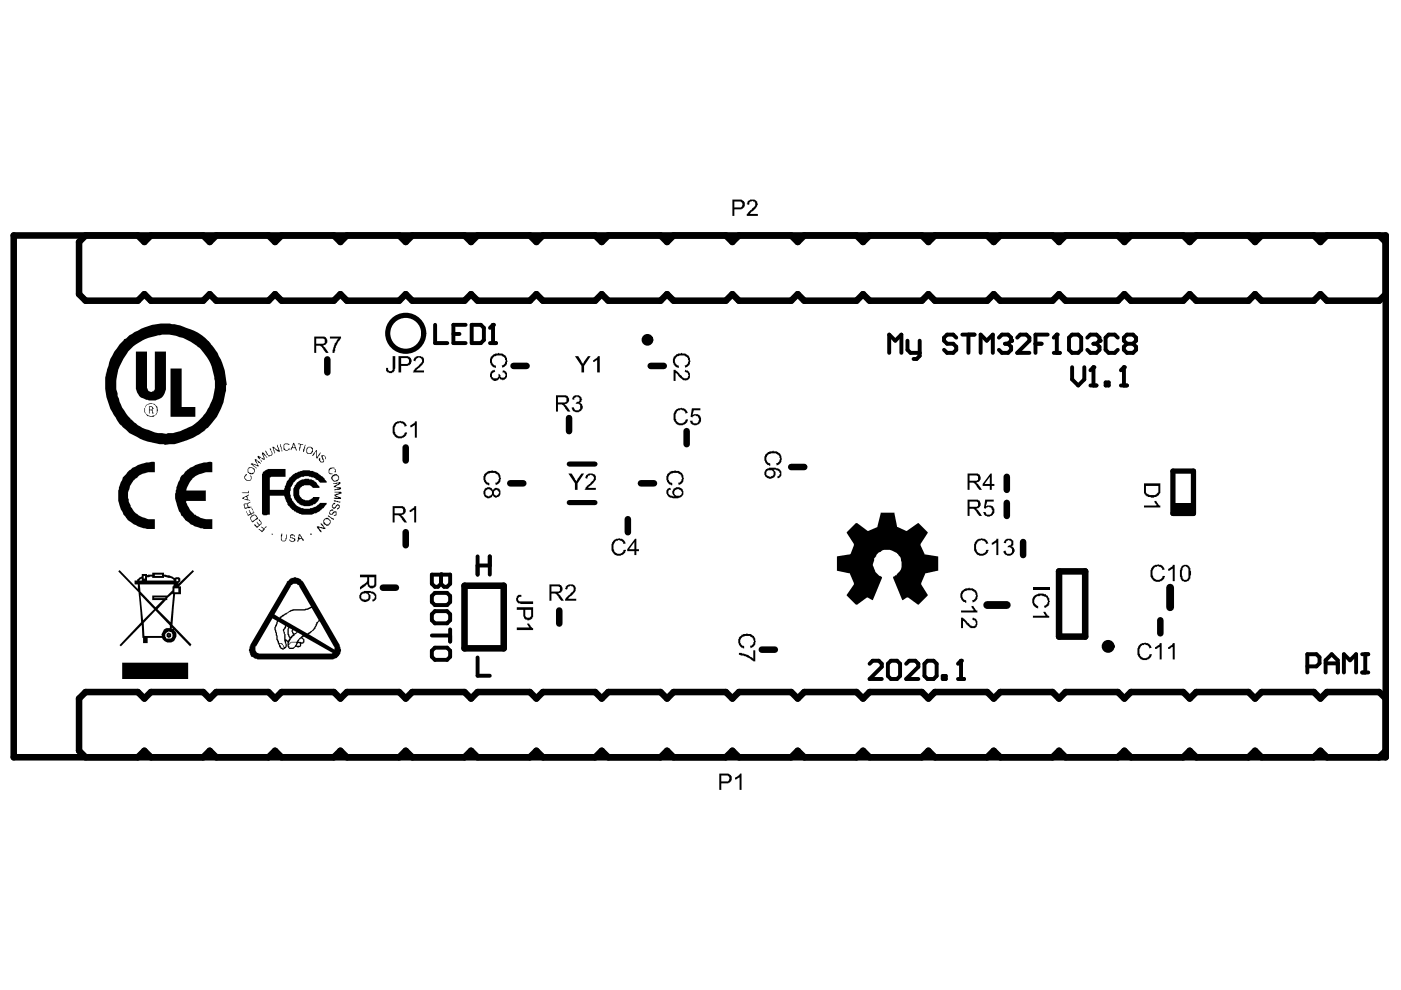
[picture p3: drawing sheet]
<svg xmlns="http://www.w3.org/2000/svg" width="297mm" height="210mm" viewBox="0 0 297 210" stroke-linecap="round" stroke-linejoin="round" font-family="sans-serif">
<g fill="none" stroke="#000" stroke-width="1.4">
<path d="M2.9 49.9h290.9v110.7h-290.9zM18.1 49.9l-1.3 1.4v11.1l1.3 1.4h11.1l1.4-1.4 1.4 1.4h11.1l1.4-1.4 1.4 1.4h11l1.4-1.4 1.4 1.4h11.1l1.4-1.4 1.4 1.4h11l1.4-1.4 1.4 1.4h11.1l1.4-1.4 1.4 1.4h11l1.4-1.4 1.4 1.4h11.1l1.4-1.4 1.4 1.4h11l1.4-1.4 1.4 1.4h11.1l1.4-1.4 1.4 1.4h11l1.4-1.4 1.4 1.4h11.1l1.4-1.4 1.4 1.4h11.1l1.3-1.4 1.4 1.4h11.1l1.4-1.4 1.4 1.4h11.1l1.3-1.4 1.4 1.4h11.1l1.4-1.4 1.4 1.4h11.1l1.3-1.4 1.4 1.4h11.1l1.4-1.4 1.4 1.4h11.1l1.3-1.4 1.4 1.4h11.1l1.4-1.4M29.2 49.9l1.4 1.4 1.4-1.4M43.1 49.9l1.4 1.4 1.4-1.4M56.9 49.9l1.4 1.4 1.4-1.4M70.8 49.9l1.4 1.4 1.4-1.4M84.6 49.9l1.4 1.4 1.4-1.4M98.5 49.9l1.4 1.4 1.4-1.4M112.3 49.9l1.4 1.4 1.4-1.4M126.2 49.9l1.4 1.4 1.4-1.4M140 49.9l1.4 1.4 1.4-1.4M153.9 49.9l1.4 1.4 1.4-1.4"/>
<path d="M167.7 49.9l1.4 1.4 1.4-1.4M181.6 49.9l1.4 1.4 1.4-1.4M195.5 49.9l1.3 1.4 1.4-1.4M209.3 49.9l1.4 1.4 1.4-1.4M223.2 49.9l1.3 1.4 1.4-1.4M237 49.9l1.4 1.4 1.4-1.4M250.9 49.9l1.3 1.4 1.4-1.4M264.7 49.9l1.4 1.4 1.4-1.4M278.6 49.9l1.3 1.4 1.4-1.4M292.4 49.9l1.4 1.4M69.4 76.2v2.8M108.9 77.6h2.7"/>
<path d="M138 77.6h2.7M86 94.9v2.7M120.7 88.6v2.8M145.6 91.4v2.8M167.7 99h2.8M86 112.8v2.8M108.2 102.5h2.8M133.1 110.1v2.7M135.9 102.5h2.8M213.5 101.1v2.8M213.5 106.6v2.8M216.9 114.9v2.8"/>
<path d="M81.2 124.6h2.7M98.5 124.2h8.3v13.3h-8.3zM118.6 129.4v2.8M161.5 137.7h2.8M224.5 121.1h5.6v13.9h-5.6zM246 131.5v2.8M293.8 148.1l-1.4-1.4h-11.1l-1.4 1.4-1.3-1.4h-11.1l-1.4 1.4-1.4-1.4h-11.1l-1.4 1.4-1.3-1.4h-11.1l-1.4 1.4-1.4-1.4h-11.1l-1.4 1.4-1.3-1.4h-11.1l-1.4 1.4-1.4-1.4h-11.1l-1.4 1.4-1.3-1.4h-11.1l-1.4 1.4-1.4-1.4h-11.1l-1.4 1.4-1.4-1.4h-11l-1.4 1.4-1.4-1.4h-11.1l-1.4 1.4-1.4-1.4h-11l-1.4 1.4-1.4-1.4h-11.1l-1.4 1.4-1.4-1.4h-11l-1.4 1.4-1.4-1.4h-11.1l-1.4 1.4-1.4-1.4h-11l-1.4 1.4-1.4-1.4h-11.1l-1.4 1.4-1.4-1.4h-11l-1.4 1.4-1.4-1.4h-11.1l-1.4 1.4-1.4-1.4h-11.1l-1.3 1.4v11.1l1.3 1.4M293.8 159.2l-1.4 1.4M29.2 160.6l1.4-1.4 1.4 1.4M43.1 160.6l1.4-1.4 1.4 1.4M56.9 160.6l1.4-1.4 1.4 1.4M70.8 160.6l1.4-1.4 1.4 1.4"/>
<path d="M84.6 160.6l1.4-1.4 1.4 1.4M98.5 160.6l1.4-1.4 1.4 1.4M112.3 160.6l1.4-1.4 1.4 1.4M126.2 160.6l1.4-1.4 1.4 1.4M140 160.6l1.4-1.4 1.4 1.4M153.9 160.6l1.4-1.4 1.4 1.4M167.7 160.6l1.4-1.4 1.4 1.4M181.6 160.6l1.4-1.4 1.4 1.4M195.5 160.6l1.3-1.4 1.4 1.4M209.3 160.6l1.4-1.4 1.4 1.4M223.2 160.6l1.3-1.4 1.4 1.4M237 160.6l1.4-1.4 1.4 1.4"/>
<path d="M250.9 160.6l1.3-1.4 1.4 1.4M264.7 160.6l1.4-1.4 1.4 1.4M278.6 160.6l1.3-1.4 1.4 1.4"/>
<circle cx="137.3" cy="72.1" r=".55"/>
<circle cx="234.9" cy="137" r=".68"/>
</g>
<g fill="#000">
<path d="M158.5 42.7a1.5 1.5 0 0 1 2 0l.2 .6a3.1 3.1 0 0 1-1.5 1.8l-.3 .3h1.8v.4h-2.4v-.4l1.3-1.3a.79 .79 0 0 0 .5-.6 .79 .79 0 0 0-.2-.8h-.2a.56 .56 0 0 0-.8 .4l-.2 .3-.4-.1zM70 71.4h2.3v.4l-.4 .4a4 4 0 0 0-.8 2.2l-.2 .4h-.4a5.1 5.1 0 0 1 1.3-3h-1.8zM83.3 75.5h.5v2.6l-.1 .3a.49 .49 0 0 1-.6 .6v.1h-.5l-.2-.1a.53 .53 0 0 1-.5-.7v-.3h.4a.52 .52 0 0 0 .5 .7 .52 .52 0 0 0 .5-.7zM87.8 75.9a1.54 1.54 0 0 1 2-.1l.1 1.1-1.7 1.7h1.7v.4h-2.4l.5-.9 .7-.4 .4-.5a.73 .73 0 0 0 .4-.9 .73 .73 0 0 0-.8-.5v.1a.53 .53 0 0 0-.6 .7l-.4-.1zM104 78.8l.7-.4h.2l.1 .4a.7 .7 0 0 0-.7 .7 .7 .7 0 0 0 .6 .7 .64 .64 0 0 0 .7-.1 .64 .64 0 0 0 .1-.7v-.2l.3 .2 .1 .3a.55 .55 0 0 0 .4 .4 .55 .55 0 0 0 .6-.2l.1-.5h-.1l-.2-.4h-.4l.2-.6v.2a.98 .98 0 0 1 .8 .7 .98 .98 0 0 1-.4 1v.2l-.6 .1v-.1h-.4l-.3-.4v.2l-.2 .3a1.07 1.07 0 0 1-1.6-.7h-.1zM104 75.6h.2a2 2 0 0 1 2.2-.6l.8 .4 .2 .2a1.5 1.5 0 0 1-.7 2.3l-.2 .1-.1-.6a.96 .96 0 0 0 .8-.9l-.1-.3a.96 .96 0 0 0-1-.8 1.41 1.41 0 0 0-1.8 1.2v.3h.1a.49 .49 0 0 0 .6 .5l.1 .6a1.44 1.44 0 0 1-1.2-1.7zM121.9 75.5h.7l1 1.7 1.1-1.7h.5l-1.4 2.1v1.4h-.5v-1.4zM125.8 76.3l.5-.2 .4-.6h.5v3.5h-.6v-2.8l-.5 .6h-.3zM142.8 78.4h.4l1.3 1.3a.79 .79 0 0 0 .6 .5 .79 .79 0 0 0 .8-.3v-.1a.56 .56 0 0 0-.5-.8l-.2-.2 .1-.4 .3 .2a.49 .49 0 0 1 .5 .5h.2a1.27 1.27 0 0 1-1 1.7v-.2l-.7-.1-1.4-1.5v1.8h-.4zM142.8 75.6h.2a1.61 1.61 0 0 1 1.9-.6 1.52 1.52 0 0 1 1.2 2.3l-.2 .4-.6 .3-.1-.6a.96 .96 0 0 0 .8-.9l-.1-.3a.96 .96 0 0 0-1-.8 1.41 1.41 0 0 0-1.8 1.2v.3h.1a.49 .49 0 0 0 .6 .5l.1 .6a1.44 1.44 0 0 1-1.2-1.7zM83.4 90h.1a1.71 1.71 0 0 1 2.2-.5l.6 .8-.6 .1a.96 .96 0 0 0-.9-.8l-.3 .2a.98 .98 0 0 0-.8 1.1v.1a1.28 1.28 0 0 0 1.5 1.5v-.1a.49 .49 0 0 0 .5-.6l.6-.1a1.56 1.56 0 0 1-1.9 1.2 1.56 1.56 0 0 1-1.1-1.9zM87 90.2l.8-.4 .2-.5h.4v3.5h-.4v-2.8v.2l-.7 .4h-.3z"/>
<path d="M121.5 84.1a1.12 1.12 0 0 1 1.2-.3 1.12 1.12 0 0 1 .7 1h-.1v.4l-.4 .3h.2l.3 .2a1.18 1.18 0 0 1-.2 1.4 1.18 1.18 0 0 1-1.4 .2l-.5-.3-.1-.4v-.2l.4-.1a.7 .7 0 0 0 .7 .7 .7 .7 0 0 0 .7-.6 .64 .64 0 0 0-.1-.7 .64 .64 0 0 0-.7-.1h-.2l.2-.3 .3-.1a.54 .54 0 0 0 .4-.4 .54 .54 0 0 0-.2-.6l-.5-.1v.1l-.4 .2v.4l-.6-.2h.1zM143 87.3h.1a1.71 1.71 0 0 1 2.2-.6l.6 .8-.6 .2a.96 .96 0 0 0-1-.9l-.2 .2a.98 .98 0 0 0-.9 1.1v.1a1.28 1.28 0 0 0 1.6 1.6v-.2a.49 .49 0 0 0 .5-.5l.6-.2a1.56 1.56 0 0 1-1.9 1.3 1.56 1.56 0 0 1-1.2-2zM146.7 86.6h1.8v.4h-1.4l-.3 1h.2a1.05 1.05 0 0 1 1.1-.1 1.05 1.05 0 0 1 .5 1 1.24 1.24 0 0 1-1.5 1.3l-.1-.2a.49 .49 0 0 1-.6-.5l-.1-.3h.5a.59 .59 0 0 0 .5 .6 .59 .59 0 0 0 .6-.3 .67 .67 0 0 0 0-1.1 .62 .62 0 0 0-.6-.3 .62 .62 0 0 0-.5 .4l-.4-.1zM162.2 96.4h.1a1.61 1.61 0 0 1 2-.7 1.52 1.52 0 0 1 1.2 2.4l-.2 .4-.6 .2-.1-.5a.96 .96 0 0 0 .8-1l-.1-.3a.96 .96 0 0 0-1-.8 1.41 1.41 0 0 0-1.8 1.3v.2h.1a.49 .49 0 0 0 .6 .6l.1 .5a1.44 1.44 0 0 1-1.2-1.6zM86.9 108.1l.8-.4 .1-.4h.4v3.5h-.4v-2.8v.1h-.3l-.4 .5h-.2zM102.6 100.5h.2a2 2 0 0 1 2.2-.7l.8 .5 .2 .2a1.5 1.5 0 0 1-.7 2.3l-.2 .1-.1-.6a.96 .96 0 0 0 .8-.9l-.1-.3a.96 .96 0 0 0-1-.8 1.41 1.41 0 0 0-1.8 1.2v.3h.2a.49 .49 0 0 0 .5 .5l.2 .6a1.44 1.44 0 0 1-1.3-1.7zM120.5 100.4h.7l1 1.7 1.1-1.7h.5l-1.3 2.1v1.4h-.6v-1.4zM124.3 100.8a1.54 1.54 0 0 1 1.9-.1l.1 .3a1.55 1.55 0 0 1-.8 1.6l-.8 .8h1.6v.5h-2.3l.4-.9 .7-.4 .4-.5a.73 .73 0 0 0 .4-.9 .73 .73 0 0 0-.8-.5v.1l-.4 .2-.2 .5-.4-.1zM129.8 114.9h.1a1.71 1.71 0 0 1 2.2-.5l.6 .8-.6 .1a.96 .96 0 0 0-.9-.8l-.3 .1a.98 .98 0 0 0-.8 1.2v.1a1.28 1.28 0 0 0 1.5 1.5v-.1a.49 .49 0 0 0 .5-.6l.6-.1a1.56 1.56 0 0 1-1.9 1.2 1.56 1.56 0 0 1-1.1-1.9zM141.4 100.5h.2a1.61 1.61 0 0 1 1.9-.7 1.52 1.52 0 0 1 1.3 2.4l-.3 .4-.6 .3-.1-.6a.96 .96 0 0 0 .8-.9l-.1-.3a.96 .96 0 0 0-1-.8 1.41 1.41 0 0 0-1.8 1.2v.3h.1a.49 .49 0 0 0 .6 .5l.1 .6a1.44 1.44 0 0 1-1.2-1.7zM179.5 112.8l2-1.9h.2l2.3 1.7 2-.9 .7-3h2.9l.6 3 1.9 .9 2.7-1.7 1.9 1.9-1.5 2.5 .8 2.3 2.9 .4v3l-2.8 .6-.8 2v.3l1.4 2.4-1.9 1.9-2.3-1.5h-.2l-1 .5-1.9-4.7v-.2h.2v-.2a2.81 2.81 0 0 0 1-4.3 2.95 2.95 0 0 0-5 .3l-.3 .3v.4a1.72 1.72 0 0 0 .2 2.1l.1 .4 .8 .8h.3l.3 .4-1.9 4.7-1.3-.5-2.1 1.5h-.2l-2-1.9 1.5-2.4-.8-2.3-2.8-.6v-3l2.8-.4 .8-2v-.3zM206.7 114.9h.1a1.71 1.71 0 0 1 2.2-.5l.6 .8-.6 .1a.96 .96 0 0 0-.9-.8l-.3 .1a.98 .98 0 0 0-.9 1.2v.1a1.28 1.28 0 0 0 1.6 1.5v-.1a.49 .49 0 0 0 .5-.6l.6-.1a1.56 1.56 0 0 1-1.9 1.2 1.56 1.56 0 0 1-1.2-1.9z"/>
<path d="M208.9 105.9h1.8v.4h-1.4l-.3 1h.2a1.05 1.05 0 0 1 1.1 0 1.05 1.05 0 0 1 .5 1 1.24 1.24 0 0 1-1.5 1.2l-.1-.1a.49 .49 0 0 1-.6-.6l-.1-.2h.4a.71 .71 0 0 0 .7 .5 .71 .71 0 0 0 .7-.5l.1-.2-.1-.4a.63 .63 0 0 0-1-.4l-.3 .3-.4-.2zM210.3 115.1l.8-.5 .1-.4h.5v3.5h-.5v-2.8v.2l-.6 .4h-.3zM213 114.5a1.2 1.2 0 0 1 1.8 .3v.1a.74 .74 0 0 1-.4 1 .49 .49 0 0 1 .6 .5l.1 .2a1.28 1.28 0 0 1-.7 1.1 1.28 1.28 0 0 1-1.4-.1l-.2-.7 .4-.2 .1 .3a.55 .55 0 0 0 .4 .5 .55 .55 0 0 0 .6-.2 .59 .59 0 0 0 .1-1l-.2-.3h-.6l.4-.4a.46 .46 0 0 0 .4-.3 .46 .46 0 0 0-.1-.5l-.3-.3h-.3v.1l-.4 .2-.1 .4-.4-.1zM242.5 107.2h2.8h-.1v-.3l-.4-.4v-.3h.4l.4 .8 .4 .2v.4h-3.5zM244.1 120.5h.1a1.71 1.71 0 0 1 2.2-.6l.6 .8-.6 .2a.96 .96 0 0 0-.9-.9l-.3 .2a.98 .98 0 0 0-.9 1.1v.1a1.28 1.28 0 0 0 1.6 1.5v-.1a.49 .49 0 0 0 .5-.5l.6-.2a1.56 1.56 0 0 1-1.9 1.2 1.56 1.56 0 0 1-1.2-1.9zM109.6 133h2.7l-.5-.5v-.3h.4l.3 .6 .5 .4v.4h-3.4zM109.6 126.4h.1a.62 .62 0 0 1 .8-.3v.4a.52 .52 0 0 0-.7 .5 .52 .52 0 0 0 .7 .5h2.5v.6h-2.6l-.3-.2a.49 .49 0 0 1-.5-.5h-.2zM120 124.3a1.5 1.5 0 0 1 1.9-.1l.3 .7h-.2l-.1 .7-1.5 1.4h1.8v.4h-2.4v-.4l1.3-1.3a.79 .79 0 0 0 .5-.6 .79 .79 0 0 0-.3-.8h-.1a.56 .56 0 0 0-.8 .4l-.2 .3-.4-.1zM156.7 135.1h.1a1.61 1.61 0 0 1 1.9-.7 1.52 1.52 0 0 1 1.3 2.4l-.3 .4-.5 .3-.2-.6a.96 .96 0 0 0 .9-1l-.2-.2a.96 .96 0 0 0-1-.9 1.41 1.41 0 0 0-1.8 1.3v.3h.2a.49 .49 0 0 0 .5 .5l.2 .6a1.44 1.44 0 0 1-1.3-1.7zM203.8 129.4h2.7h-.1v-.2l-.4-.4v-.3h.4l.4 .8 .4 .1v.5h-3.4zM203.8 130.8v.2h.4l.9 .9a1.27 1.27 0 0 0 1.7 .7v-.3a.56 .56 0 0 0-.4-.8l-.3-.1 .2-.4h.1a1.15 1.15 0 0 1 .7 1.6 .58 .58 0 0 1-.8 .6l-.7-.2-1.4-1.5v1.7h-.4zM203.8 125.4h.1a2 2 0 0 1 2.2-.7l.8 .5 .2 .2a1.5 1.5 0 0 1-.7 2.2l-.1 .2-.2-.6a.96 .96 0 0 0 .8-.9l-.1-.3a.96 .96 0 0 0-1-.8 1.41 1.41 0 0 0-1.8 1.2v.3h.2a.49 .49 0 0 0 .5 .5l.2 .6a1.44 1.44 0 0 1-1.3-1.7z"/>
<path d="M219 124.6h3.5v.6h-3.5zM219 130.5h2.8h-.2l-.4-.6v-.2h.4l.3 .6 .6 .4v.3h-3.5zM219.1 126.4l.3-.1a2.27 2.27 0 0 1 2.2-.3l.2 .1a1.88 1.88 0 0 1 .7 2.1h-.2v.3l-.7 .4h-.1l-.1-.4 .1-.2a.49 .49 0 0 0 .5-.5l.2-.2a1.36 1.36 0 0 0-2-1.2h-.1a1.06 1.06 0 0 0-.8 1 1.06 1.06 0 0 0 .8 1.1v.5l-.1-.1a1.48 1.48 0 0 1-1.1-1.7zM241.3 137h.1a1.71 1.71 0 0 1 2.3-.5l.5 .8-.5 .2a.96 .96 0 0 0-1-.9l-.3 .2a.98 .98 0 0 0-.8 1.1v.1a1.28 1.28 0 0 0 1.5 1.5v-.1a.49 .49 0 0 0 .6-.6l.5-.1a1.56 1.56 0 0 1-1.9 1.2 1.56 1.56 0 0 1-1.1-1.9zM244.9 137.2l.8-.4 .2-.4h.4v3.4h-.4v-2.8v.2l-.7 .4h-.3zM247.7 120.6l.8-.4 .1-.4h.5v3.4h-.5v-2.7v.1l-.6 .4h-.3zM247.7 137.2l.8-.4 .1-.4h.5v3.4h-.5v-2.8v.2h-.2l-.4 .4h-.3zM156.7 138.4h.5l1.4 .4 1.1 .9v-1.8h.4v2.3h-.4l-.4-.4a4 4 0 0 0-2.2-.8l-.4-.2zM155.8 164.8l.9-.4 .2-.4h.3v3.5h-.4v-2.8v.1l-.7 .5h-.3z"/>
<path d="M155.7 42.7v1.3h1.1a.65 .65 0 0 0 .6-.4 .65 .65 0 0 0-.2-.7l-.1-.2zM155.3 42.3h1.4a1.07 1.07 0 0 1 1.2 1.4l-.7 .7h-1.5v1.4h-.4z"/>
<path d="M67 71.8v1.1h1.3a.55 .55 0 0 0 .6-.3 .55 .55 0 0 0-.2-.7l-.1-.1zM66.6 71.4h1.7a.97 .97 0 0 1 1.1 .9 .97 .97 0 0 1-1 1l.6 .4 .7 1.1h-.6l-.7-1a.74 .74 0 0 0-.8-.5h-.6v1.5h-.4z"/>
<path d="M85.1 75.9v1.3h1.1a.53 .53 0 0 0 .5-.7 .53 .53 0 0 0-.7-.6zM84.5 75.5h1.7a.98 .98 0 0 1 1.1 1.1l-.2 .3a.49 .49 0 0 1-.5 .5l-.2 .2h-1.3v1.4h-.6z"/>
<path d="M28.8 74.5h2.4v7.6a.95 .95 0 0 0 .9 1l.5-.1 .2-.4v-8.1h2.4v7.4a2.79 2.79 0 0 1-3.5 3l-.4-.1a2.62 2.62 0 0 1-2.3-2l-.2-.4zM31.7 86.3v.5l.6-.1-.2-.4zM31.6 86.2h.4a.48 .48 0 0 1 .4 .6l-.3 .2h.3l.2 .7h-.3v-.6l-.2-.1h-.4v.7h-.1zM30.9 86.2a1.33 1.33 0 0 0 .3 1.8 1.33 1.33 0 0 0 1.8-.3 1.33 1.33 0 0 0-.2-1.8 1.39 1.39 0 0 0-1.9 .3zM36.2 78.1h2.3v8.2h2.9v2.1h-5.2zM30.9 86a1.44 1.44 0 0 1 1.9-.2 1.44 1.44 0 0 1 .4 1.9l-.1 .3a1.47 1.47 0 0 1-2.3-.5l-.2-.1v-.8zM27.1 74.5a11 11 0 0 0-2.4 8.1l.1 .4a10.4 10.4 0 0 0 16.6 6.8 10.4 10.4 0 0 0-2.1-17.9 10.4 10.4 0 0 0-4.9-1l-.5 .2a10.5 10.5 0 0 0-6.8 3.4zM26.3 71.9l.4-.1a10.9 10.9 0 0 1 4.7-2.7 12.1 12.1 0 0 1 9 .7 11.9 11.9 0 0 1 6.7 7.1 13 13 0 0 1 1 4.6l-.2 .2a12.7 12.7 0 0 1-18.8 11l-.8-.5a9.8 9.8 0 0 1-3.5-3.1 12.8 12.8 0 0 1 0-15.3z"/>
<path d="M39.2 100a10.1 10.1 0 0 1 5.5-2.1l.3 .2v2h-.3a4.9 4.9 0 0 0-5.2 3.9h4.1v2.2h-4.1a4.5 4.5 0 0 0 1.8 2.9h.1a4.9 4.9 0 0 0 3.6 1v2.1h-.4a7 7 0 0 1-7.2-8.9l.8-2.1 .7-.7zM27 100.1a8.6 8.6 0 0 1 5.7-2.2l.1 .2v2a5.1 5.1 0 0 0-5.7 5.6l.2 .1a4.7 4.7 0 0 0 3.7 4.1l.4 .2h1.4v2.1a7 7 0 0 1-7.3-9.6l.5-1.4z"/>
<path d="M63.2 94l1.1 .2v.1l-.6 .2-.3 1.2v-.8a.37 .37 0 0 0 .2-.5 .37 .37 0 0 0-.4-.2zM60.1 94.3a.79 .79 0 0 1 1.3 0l-.7-.1a.63 .63 0 0 0-.5 .4 .63 .63 0 0 0 .2 .7l.5 .1 .3-.1 .2-.4a.55 .55 0 0 1-.7 .7 .77 .77 0 0 1-.6-1.1zM62.2 94.3l-.1 .6h.4l-.2-.7zM62.2 93.9l.3 .1 .2 1.1h.2v.5h-.2l-.1-.6h-.7l-.1 .4h-.2zM57.8 94.7h.2l1 .9v-.5l-.3-.4v-.4h.2l.4 1.1v.4l-.4-.1-.9-.7v.4h.2l.1 .4v.3h-.1zM59.4 94.2h.2l.2 1.5h-.1l-.3-1zM64.7 94.3h.1l-.1 .2a1.61 1.61 0 0 1-.4 1.3v-.5zM65.2 95v.1a.57 .57 0 0 0-.1 .8 .57 .57 0 0 0 .7 .2l.1-.1a.62 .62 0 0 0 .3-.8 .62 .62 0 0 0-.8-.3zM65.1 94.9a.79 .79 0 0 1 1.3 .3 .79 .79 0 0 1-.9 1.1 .74 .74 0 0 1-.4-1.3zM56.2 95.6l.3 .1a.76 .76 0 0 0 1 .8l.1-.5-.4-.7v-.3l.3 .3v.3a.59 .59 0 0 1 .3 .6 .59 .59 0 0 1-.6 .5l-.3 .1-.4-.4zM54.6 96.8l.3-.1 .5 .4 .6 .1-.5-.9 .2-.5 1 1.3-.9-.8 .3 1.2h-.3l-.4-.4-.5-.2h.1l.1 .5 .4 .4-.1 .1-.3-.5zM67 95.4h.2v1.4l.8-.8-.7 1.2-.3-.1v-1.4l-.4 .7-.4 .3zM68.2 96.5a.76 .76 0 0 1 .9 .9h-.1v-.5l-.3-.2h-.3v.4a.56 .56 0 0 1 0 1 .72 .72 0 0 1-.8-.9l.1-.1 .2 .1a.46 .46 0 0 0 .1 .6 .46 .46 0 0 0 .6 0v-.3l-.3-.1-.1-.5zM54 97.4h.3l.1 .2 .5 .2 .4 .4-.2 .1-.7-.7h-.2h.1l.6 1.3-1.2-.4-.1 .1 .8 .6v.1l-1.2-.8 .3-.3 1.1 .4zM69.8 99.3a.84 .84 0 0 1 1-.1 .84 .84 0 0 1 .4 .9h-.3l.2-.3a.49 .49 0 0 0-.3-.5 .49 .49 0 0 0-.6 .1l-.2 .2a.53 .53 0 0 0 .1 .8h.4a.5 .5 0 0 1-.7 .1 .5 .5 0 0 1-.1-.7zM52.6 99.4a.69 .69 0 0 0 .4 .9 .69 .69 0 0 0 .9-.3 .74 .74 0 0 0-.6-.8h-.4zM52.6 99.2a.95 .95 0 0 1 1.4 .4v.1a.78 .78 0 0 1-.8 .8 .78 .78 0 0 1-.7-.9zM70.5 101.1v.3a.53 .53 0 0 0 .7 .5l.6-.4-.2-.5-.7-.2v.2zM51.9 100.7l.2-.2h.3v.2a.62 .62 0 0 0-.3 .8 .62 .62 0 0 0 .8 .3 .59 .59 0 0 0 .2-1v-.1v.1a.67 .67 0 0 1 0 1.1h-.5a.76 .76 0 0 1-.8-.9zM70.2 101.1l.7-.6h.6v.2a.8 .8 0 0 1 .2 1.2 .8 .8 0 0 1-1.2 0l-.3-.4zM55.8 100l1-.6h3.7v1.7h-3l-.3 .1v2.7h3.1l.1-.9h.1a4.3 4.3 0 0 1 3.6-3.2l.2-.1a7.5 7.5 0 0 1 3 .6 4.9 4.9 0 0 1 2 1.9v.1h-1.4l-.4-.5-.6-.2-.4-.4-.7-.1a1.55 1.55 0 0 0-1.4 0 1.28 1.28 0 0 0-1.2 .4l-.3 .1a3.6 3.6 0 0 0-.8 4.6l.1 .1a3.1 3.1 0 0 0 2.5 1.6h1l.1-.2a3.2 3.2 0 0 0 2.1-1.1h1.4v.3l-.5 .4a4.7 4.7 0 0 1-2.4 1.7l-.2 .1h-1.8a4.9 4.9 0 0 1-2.8-1.4 3.4 3.4 0 0 1-1.1-1.9l-.2-.7h-3.1v4l-1.4 .2-.3-.3v-8.5zM62.9 102.3l1.1-.7 .7-.1h.8v.1a1.62 1.62 0 0 1 1.4 .6l.8 1v.2h-1.3l-.6-.5h-.4a1.54 1.54 0 0 0-1.5 .4 1.53 1.53 0 0 0-.5 1.5l.6 1 .7 .3h.8l.7-.4 .2-.3h1.3a2.25 2.25 0 0 1-1.8 1.8l-.4 .1a2.69 2.69 0 0 1-2.1-.4l-.7-.7a3.2 3.2 0 0 1 0-3.6zM70.6 102.5l1.6-.3v.4l-1 .6 .1 .1h.9l.1 .4-1.4 .3v-.3l1-.1-1.1-.3v-.3l1-.4v-.1l-.5 .1h-.7zM51.3 104.4h1.3l.2-.8v1h-1.4zM70.9 104.3h1.4l.1 .1-.1 .3-1.1 .3 .3 .2 .8 .3v.3h-1.2l-.3-.1v-.2h1.1l-1-.4v-.3l1-.2-.1-.2h-.9zM51.7 105.7l.1 .1h.6v-.3l-.5-.1zM51.4 105.5l1.4-.7-.4 .6h.1v.5h.3l.3 .3-1.7-.4zM70.8 106.1l1.4 .2v.2l-.2 .1-1.1-.3zM69.3 106.5v.1zM51.7 106.9l.1-.1h.7v-.2l.6-.3v.3a.43 .43 0 0 0-.5 .2 .43 .43 0 0 0 0 .5v.2h.7v.1l-1.4 .3zM51.8 107l.3 .7 .4-.1-.1-.7zM70.5 106.9l.3-.3h.3v.3h-.3l-.3 .4a.35 .35 0 0 0 .4 .3 .35 .35 0 0 0 .3-.4l.3-.3a.55 .55 0 0 1 .5 .6 .55 .55 0 0 1-.5 .5v-.3h.3l.1-.4-.1-.1-.5 .1a.56 .56 0 0 1-.8 .4l-.1-.1zM52.1 108.4h.3l.2 .7 .5-.1-.3-.9h.1l.3 .7h.3v-.1h.2l-.1-.6-.3-.2 .2-.2 .4 1.1h-.3l-1 .6-.4-1zM70 108.1l.6-.1v.3a.46 .46 0 0 0-.5 .1 .46 .46 0 0 0 0 .6h.3a.79 .79 0 0 1 .9-.6v.2a.56 .56 0 0 1 0 .5 .56 .56 0 0 1-.5 .3h-.2l.6-.3v-.4l-.3-.1a.79 .79 0 0 1-.9 .5l-.2-.1zM69.5 109.3l1.3 .6v.3l-1.3-.7zM53.3 109.5v.2a.62 .62 0 0 0 .3 .8l.3-.3a.49 .49 0 0 0 .5-.4 .49 .49 0 0 0-.4-.5zM53.3 109.3l.4-.2a.9 .9 0 0 1 1 .8l-1.2 .9v-.2a.87 .87 0 0 1-.2-1.3zM53.9 111.1v.1h.3l.4 .4 .3-.1v-.3l-.3-.1-.2-.5 .6 .6 .4-.3-.4-.4-.1-.4 .2 .1 .4 .7-.9 1-.7-.6zM68.7 110.4a.71 .71 0 0 0 .7 .8 .58 .58 0 0 0 .5-.7 .58 .58 0 0 0-.8-.4zM68.6 110.2h.1a.71 .71 0 0 1 1.3 0 .73 .73 0 0 1-.3 1.1v.2h-.3a.98 .98 0 0 1-.8-1.1zM67.2 111.6l1.4 .3v-.3l-.6-.4v-.3h.2l.5 .8 .3 .2v.3l-1.5-.3 .7 .7v.2h-.2l-.7-.8zM54.9 112.2l.6 .4 .3-.4-.4-.3v-.3l.4 .4h.3l.4-.4-1 1.2zM57.6 113.1l.3 .3h-.3zM65.8 113.1h.3v.3h-.3zM61.5 113.4l.7-.1 .3 .2v.3h-.2v-.3h-.7v.5l.7 .1a.43 .43 0 0 1 .3 .5 .43 .43 0 0 1-.4 .3 .57 .57 0 0 1-.8-.5l.4 .4h.4l.1-.6-.4-.1a.43 .43 0 0 1-.4-.2 .43 .43 0 0 1 0-.5zM63.4 113.5v.6h.5l-.2-.4zM63.3 113.4l.1-.1 .3 .1 .7 1.2h-.3l-.1-.4h-.3l-.4 .2v.4l-.3 .1zM59.7 113.1h.1v.4a.63 .63 0 0 0-.1 .8 .63 .63 0 0 0 .7 .3l.1-.5h.2v-.7l.1-.1v.1a1.4 1.4 0 0 1-.4 1.4h-.3a.62 .62 0 0 1-.6-.3 .62 .62 0 0 1 .1-.7z"/>
<path d="M118.3 84.2v1.1h1.2a.55 .55 0 0 0 .6-.3 .55 .55 0 0 0-.1-.6l-.2-.2zM117.9 83.8h1.6a.97 .97 0 0 1 1.2 .9 .97 .97 0 0 1-1 1l.5 .5 .7 1.1h-.5l-.7-1a.74 .74 0 0 0-.8-.6h-.6v1.6h-.4z"/>
<path d="M83.7 107.7v1.1h1.2a.55 .55 0 0 0 .6-.3 .55 .55 0 0 0-.2-.6l-.1-.2zM83.3 107.3h1.6a.97 .97 0 0 1 1.1 .9 .97 .97 0 0 1-.9 1.1l.5 .4 .7 1.1h-.6l-.6-1a.74 .74 0 0 0-.9-.5h-.5v1.5h-.4z"/>
<path d="M104.7 104.1a.74 .74 0 0 0 .4 1l.3-.1a.49 .49 0 0 0 .4-.5 .49 .49 0 0 0-.4-.5v-.1h-.3zM102.9 104.1a.77 .77 0 0 0 .3 .9 .77 .77 0 0 0 1 0l.1-.2a.62 .62 0 0 0-.3-.8 .56 .56 0 0 0-.9 0zM102.8 103.6l.4-.2a.74 .74 0 0 1 1.1 .3h.1v.3a.84 .84 0 0 1 .8-.6 .84 .84 0 0 1 .8 .5 .98 .98 0 0 1-.1 1.3 .98 .98 0 0 1-1.3 0l-.2-.2a.92 .92 0 0 1-.9 .7 .92 .92 0 0 1-.9-.9h-.1v-.7z"/>
<path d="M134.5 114.9l-1.1 1.5h1.1zM134.6 114.2h.3v2.2h.6v.5h-.6v.8h-.4v-.8h-1.5v-.5z"/>
<path d="M143 104.1a.72 .72 0 0 0 .1 .9 .72 .72 0 0 0 .8 .1 .64 .64 0 0 0 .6-.6 .64 .64 0 0 0-.4-.6 .59 .59 0 0 0-1 .2zM141.4 103.7l.7-.3 .2 .5h-.2a.58 .58 0 0 0-.5 .5 .58 .58 0 0 0 .4 .6l1.1 .2-.1-.1a.99 .99 0 0 1-.4-1.2 .99 .99 0 0 1 1-.6h.3a1.12 1.12 0 0 1 1 1.1 1.12 1.12 0 0 1-1 1.1 2.21 2.21 0 0 1-2.5-.5v-.3h-.1z"/>
<path d="M162.2 99.7h.1a1.94 1.94 0 0 1 2.1-.5l.3 .1a1.07 1.07 0 0 1 1 .9 1.07 1.07 0 0 1-.7 1.2h-.2v-.4l.5-.2v-.3h.1v-.2h-.1a.53 .53 0 0 0-.7-.6v-.1h-.6a1.02 1.02 0 0 1 .4 1 1.02 1.02 0 0 1-.7 .8 1.18 1.18 0 0 1-1.6-1zM162.5 100v.1a.56 .56 0 0 0 0 .6 .56 .56 0 0 0 .5 .3l.2 .1h.3v-.1a.62 .62 0 0 0 .5-.4 .62 .62 0 0 0 0-.6h-.1a.71 .71 0 0 0-1-.3z"/>
<path d="M205.6 100.8v1.1h1.2a.55 .55 0 0 0 .6-.3 .55 .55 0 0 0-.2-.6l-.1-.2zM205.1 100.4h1.7a.97 .97 0 0 1 1.1 .9 .97 .97 0 0 1-1 1l.6 .5 .7 1.1h-.6l-.7-1a.74 .74 0 0 0-.8-.6h-.5v1.6h-.5z"/>
<path d="M205.6 106.3v1.2h1.2a.55 .55 0 0 0 .6-.4 .55 .55 0 0 0-.2-.6l-.1-.2zM205.1 105.9h1.7a.97 .97 0 0 1 1.1 .9 .97 .97 0 0 1-1 1.1l.6 .4 .7 1.1h-.6l-.7-1a.74 .74 0 0 0-.8-.5h-.5v1.5h-.5z"/>
<path d="M209.9 101.1l-1.2 1.5h1.2zM210 100.4h.3v2.2h.5v.4h-.5v.9h-.4v-.9h-1.6v-.4z"/>
<path d="M243 103v.9a.75 .75 0 0 0 .7 .9v.2a1.82 1.82 0 0 0 1.9-.6v-1.4zM242.5 102.5h3.5v1.5a1.2 1.2 0 0 1-1.2 1.4l-.2 .1-.8-.1a1.23 1.23 0 0 1-1.3-1.5z"/>
<path d="M32.8 121.8v.3h1.6v-.3zM30.5 122.1v.6h.3v-.6zM31.2 122.4v.7h5.6a1.12 1.12 0 0 0-1.1-.6l-.9-.2v.2h-2.5v-.2zM29.5 123.1h.6v-.4zM37.4 122.8v.4l.4-.1-.1-.3zM25.1 121.1l.2-.2 3.9 4v-1h-.7v-.8h.6v-.3l1-.5v-.6h1.1v.3l1.1-.2v-.4h2.5v.4l1.1 .2 1.1 .5a.73 .73 0 0 1 .8-.1 .73 .73 0 0 1 .4 .7l-.4 .7 3.1-2.9 .2 .2-3.1 3.2h.4v1.7h-1.3l-.5 6.5 4 4.1-.3 .4-3.9-4v.3h.3a1.61 1.61 0 0 1 .6 2 1.57 1.57 0 0 1-1.5 .9 1.57 1.57 0 0 1-1.4-.9h-3.1v1.1h-1l-.2-3.9-4.5 4.5-.3-.2 4.6-4.9-.5-6.3zM37 124.7v.9h.8v-.9zM32.7 126.7v.1h2.3v-.1zM29.6 123.9l.2 1.5 3.2 3.4 1.5-1.6h-2.2v-.9h3.2l1.1-1.1v-.9h.1l.1-.4zM29.8 126.1l.5 5.4 2.4-2.3zM35.5 126.8v.4h-.3l-1.8 2 2.8 2.7 .5-5.9-.1-.2zM33 129.4l-2.5 2.7 .1 2.7h3.8l-.2-.2 .2-.3a1.38 1.38 0 0 1 1.6-1.1v-.6zM35.7 134.6l.2 .1zM35.3 134.4a.52 .52 0 0 1 .8-.1 .52 .52 0 0 1 0 .8 .52 .52 0 0 1-.8-.1zM35 134.4v.3a.65 .65 0 0 0 .3 .7 .65 .65 0 0 0 .7 0 .74 .74 0 0 0 .4-1.3l-.1-.1a1.1 1.1 0 0 0-1.3 .4zM30.9 135.3v.6zM25.9 140.5h14v3.5h-14z"/>
<path d="M61.6 124.2l-3.4 6.1 1.1 .7 .1-.3 1-.6a4.5 4.5 0 0 1 3.6-.9l1.1-.2 .8-.4-2.5-4.4-.2-.2a1.01 1.01 0 0 0-1.6 .2zM59.6 131v.1l5.5 3.2a3.3 3.3 0 0 0 1.9-2.4l.6-.4-1.5-2.6-.9 .4-.8 .1a5.7 5.7 0 0 0-2.8 .3zM62.1 133.7l.2 .7v-.1l.6-.3-.7-.4zM61.2 133.3v1.1l.4 .7 .6-.5h-.1l-.3-.7 .1-.4-.5-.3zM60.7 132.8v.2l-.4 .6 .2 1.1a.77 .77 0 0 0 .6 1.1l.3-.4a2.74 2.74 0 0 1-.3-2.4zM63.4 135.7l-.1 .4 .7 .1a.42 .42 0 0 0 .2-.6 .42 .42 0 0 0-.6-.1zM61.6 135.4l-.4 1.1 .3-.3h.3v-.1h.9l.2 .1v-.3h.1l.4-.6 .7-.6-1.1-.6zM63.2 136.2l-.3 .7a.43 .43 0 0 0 .5 .1 .43 .43 0 0 0 .2-.5l-.4-.1zM58.9 131.9l-.2 .6a1.59 1.59 0 0 0 0 1.8l.2 1.2 .2 .7 .9 .3 .3 .8 .2-.3v-.5l-.2-.6v-1.5l-.3-.9 .3-.3 .1-.6-1.4-.8zM61.4 136.5l-.2 .4a.55 .55 0 0 0 .4 .5 .55 .55 0 0 0 .6-.2l.5-.6 .2-.2-.2-.2h-.9v.2zM59.3 136.5a.96 .96 0 0 0 .8 1v-.5h-.1a.53 .53 0 0 0-.7-.5zM67.5 131.9l-.2 .3a2.94 2.94 0 0 1-1.2 1.8l-.7 .4 5.5 3.3v-.5l-3.2-5.5zM57.8 131.1l-3.5 5.9h-.1v.3a1 1 0 0 0 .9 1.3h15.3l.1-.2-6.1-3.4-.3 .1 .2 .3a.6 .6 0 0 1 .2 .7 .6 .6 0 0 1-.6 .4 .6 .6 0 0 1-.2 .6 .6 .6 0 0 1-.7 .1l-.3-.2a1.03 1.03 0 0 1-1.6 .3l-.2-.4a.71 .71 0 0 0-.2-1l.1 .7a.96 .96 0 0 1-1 1.1l-.5-.5a4.2 4.2 0 0 1-.7-2.4l-.3-.9a1.18 1.18 0 0 1 .2-1.4l.2-.8zM60.8 123.4l.1-.2a2.07 2.07 0 0 1 3-.3l.4 .5 7.7 13.5a2.03 2.03 0 0 1-.7 2.6l-.7 .3h-16l-1.3-.5-.1-.3a1.88 1.88 0 0 1-.3-1.7l.2-.5z"/>
<path d="M78.3 122.4v1.2a.55 .55 0 0 0 .3 .6 .55 .55 0 0 0 .6-.2l.2-.1v-1.5zM76.3 121.8h3.5v1.8a.97 .97 0 0 1-.9 1.1 .97 .97 0 0 1-1.1-.9l-.4 .5-1.1 .7v-.5l1-.7a.74 .74 0 0 0 .5-.9v-.5h-1.5z"/>
<path d="M76.3 125.8h.2a1.94 1.94 0 0 1 2-.5l.3 .1a1.07 1.07 0 0 1 1 1 1.07 1.07 0 0 1-.7 1.1h-.1v-.4l.4-.1v-.3h.1v-.3h-.1a.53 .53 0 0 0-.7-.6v-.1h-.6a1.02 1.02 0 0 1 .4 1 1.02 1.02 0 0 1-.7 .8 1.21 1.21 0 0 1-1.6-.8zM76.6 126.1v.2a.6 .6 0 0 0 .1 .6 .6 .6 0 0 0 .6 .2 .66 .66 0 0 0 .8-.3 .66 .66 0 0 0-.1-.8l-.4-.2a.62 .62 0 0 0-.9 .3z"/>
<path d="M111.4 129.3v1.1a.53 .53 0 0 0 .7 .6 .53 .53 0 0 0 .5-.7v-1zM109.6 128.8h3.4v2h-.1a.49 .49 0 0 1-.6 .6l-.1 .1-.6-.1a.49 .49 0 0 1-.5-.6l-.1-.1v-1.4h-1.4z"/>
<path d="M116.9 124.3v1.1h1.3a.55 .55 0 0 0 .5-.3 .55 .55 0 0 0-.1-.6l-.2-.2zM116.5 123.9h1.7a.97 .97 0 0 1 1.1 .9 .97 .97 0 0 1-1 1l.6 .5 .6 1.1h-.5l-.7-1a.74 .74 0 0 0-.8-.6h-.6v1.6h-.4z"/>
<path d="M250.7 120.5v.1a2.61 2.61 0 0 0 .3 2.3 .88 .88 0 0 0 .9-.3 .88 .88 0 0 0 .1-.9v-.1a1.1 1.1 0 0 0-.9-1.6zM250.4 120.2a1.09 1.09 0 0 1 1.3-.4 1.09 1.09 0 0 1 .7 1.1l.1 .2a3.1 3.1 0 0 1-.5 2.1l-.4 .2h-.6v-.2a.71 .71 0 0 1-.7-.8l-.1-.1v-1.4z"/>
<path d="M152.9 164.4v1.3h1.1a.65 .65 0 0 0 .6-.4 .65 .65 0 0 0-.2-.7l-.1-.2zM152.5 164h1.4a1.07 1.07 0 0 1 1.2 1.4l-.7 .7h-1.5v1.4h-.4z"/>
<circle cx="104.5" cy="68.9" r=".42"/>
<circle cx="214.4" cy="72.2" r=".42"/>
<circle cx="224.1" cy="70.9" r=".42"/>
<circle cx="231.8" cy="77.9" r=".42"/>
<circle cx="233.1" cy="72.2" r=".42"/>
<circle cx="238.3" cy="77.9" r=".42"/>
<circle cx="93.5" cy="121.8" r=".42"/>
<circle cx="203.8" cy="140.1" r=".42"/>
</g>
<g fill="none" stroke="#000" stroke-width="1.1">
<path d="M120.7 98.4h5.4M248.7 99.9h4.3v9h-4.3zM120.7 106.6h5.4"/>
<circle cx="86" cy="70.7" r="3.8"/>
</g>
<path d="M209.3 128.3h4.2M248.1 124.6v4.2" fill="none" stroke="#000" stroke-width="1.7"/>
<path d="M248.7 106.8h4.3v2.2h-4.3z" fill-rule="evenodd" fill="#000"/>
<g fill="none" stroke="#000" stroke-width=".83">
<path d="M92.3 68.9v3.8h2.5M96.1 70.8h1.3M98.7 68.9h-2.6v3.8h2.6M100 68.9h1.9l.7 .6v2.6l-.7 .6h-1.9zM103.9 72.7h1.3M103.9 69.5l.6-.6v3.8M188.5 74.8v-3.9l1.3 1.3 1.3-1.3v3.9M192.4 72.2v2l.6 .6h2M195 72.2v3.3l-.7 .6h-.6M202.7 71.6l-.6-.7h-1.3l-.6 .7v.6l.6 .7h1.3l.6 .6v.7l-.6 .6h-1.3l-.6-.6M204 70.9h2.6M205.3 70.9v3.9"/>
<path d="M207.9 74.8v-3.9l1.3 1.3 1.3-1.3v3.9M211.8 71.6l.6-.7h1.3l.7 .7v.6l-.7 .7M213.1 72.9h.6M213.7 72.9l.7 .6v.7l-.7 .6h-1.3l-.6-.6M215.7 71.6l.6-.7h1.3l.7 .7v.6l-2.6 2.6h2.6M219.5 72.9h1.3M222.1 70.9h-2.6v3.9M223.4 74.8h1.3M223.4 71.6l.7-.7v3.9M226.7 71.6l.6-.7h1.3l.6 .7v2.6l-.6 .6h-1.3l-.6-.6zM227.3 77.9v2.5l1.3 1.3 1.3-1.3v-2.5M230.5 71.6l.7-.7h1.3l.6 .7v.6l-.6 .7"/>
<path d="M231.2 78.5l.6-.6v3.8M231.8 72.9h.7M232.5 72.9l.6 .6v.7l-.6 .6h-1.3l-.7-.6M237 71.6l-.7-.7h-1.2l-.7 .7v2.6l.7 .6h1.2l.7-.6M237.7 78.5l.6-.6v3.8M238.9 72.9l-.6-.7v-.6l.6-.7h1.3l.7 .7v.6l-.7 .7M238.9 72.9l-.6 .6v.7l.6 .6h1.3l.7-.6v-.7l-.7-.6M238.9 72.9h1.3M231.2 81.7h1.3M234.4 81.1h.7v.6h-.7zM237.7 81.7h1.2M101.3 118v3.8"/>
<path d="M101.3 119.9h2.5M103.8 118v3.8M91.6 121.8h3.8v2l-.6 .6h-.7l-.6-.6-.6 .6h-.7l-.6-.6zM91.6 134.7h3.8M92.2 125.7h2.6l.6 .7v1.2l-.6 .7h-2.6l-.6-.7v-1.2zM92.2 129.6h2.6l.6 .6v1.3l-.6 .7h-2.6l-.6-.7v-1.3zM92.2 137.3h2.6l.6 .7v1.3l-.6 .6h-2.6l-.6-.6v-1.3zM93.5 121.8v2M95.4 133.4v2.6M101.3 139.4v3.9h2.5M288.8 138.7h1.3M289.5 138.7v3.9"/>
<path d="M184.4 140.7l.6-.6h1.3l.7 .6v.7l-2.6 2.6h2.6M188.2 140.7l.7-.6h1.3l.6 .6v2.6l-.6 .7h-1.3l-.7-.7zM192.1 140.7l.7-.6h1.3l.6 .6v.7l-2.6 2.6h2.6M196 140.7l.6-.6h1.3l.7 .6v2.6l-.7 .7h-1.3l-.6-.7zM199.9 143.3h.6v.7h-.6zM203.1 144h1.3M203.1 140.7l.7-.6v3.9M277.2 141.3h1.9l.7-.7v-1.2l-.7-.7h-1.9v3.9M281.1 142.6v-2.6l1.2-1.3 1.3 1.3v2.6M281.1 140.6h2.5M284.9 142.6v-3.9l1.3 1.3 1.3-1.3v3.9M288.8 142.6h1.3"/>
</g>
</svg>
